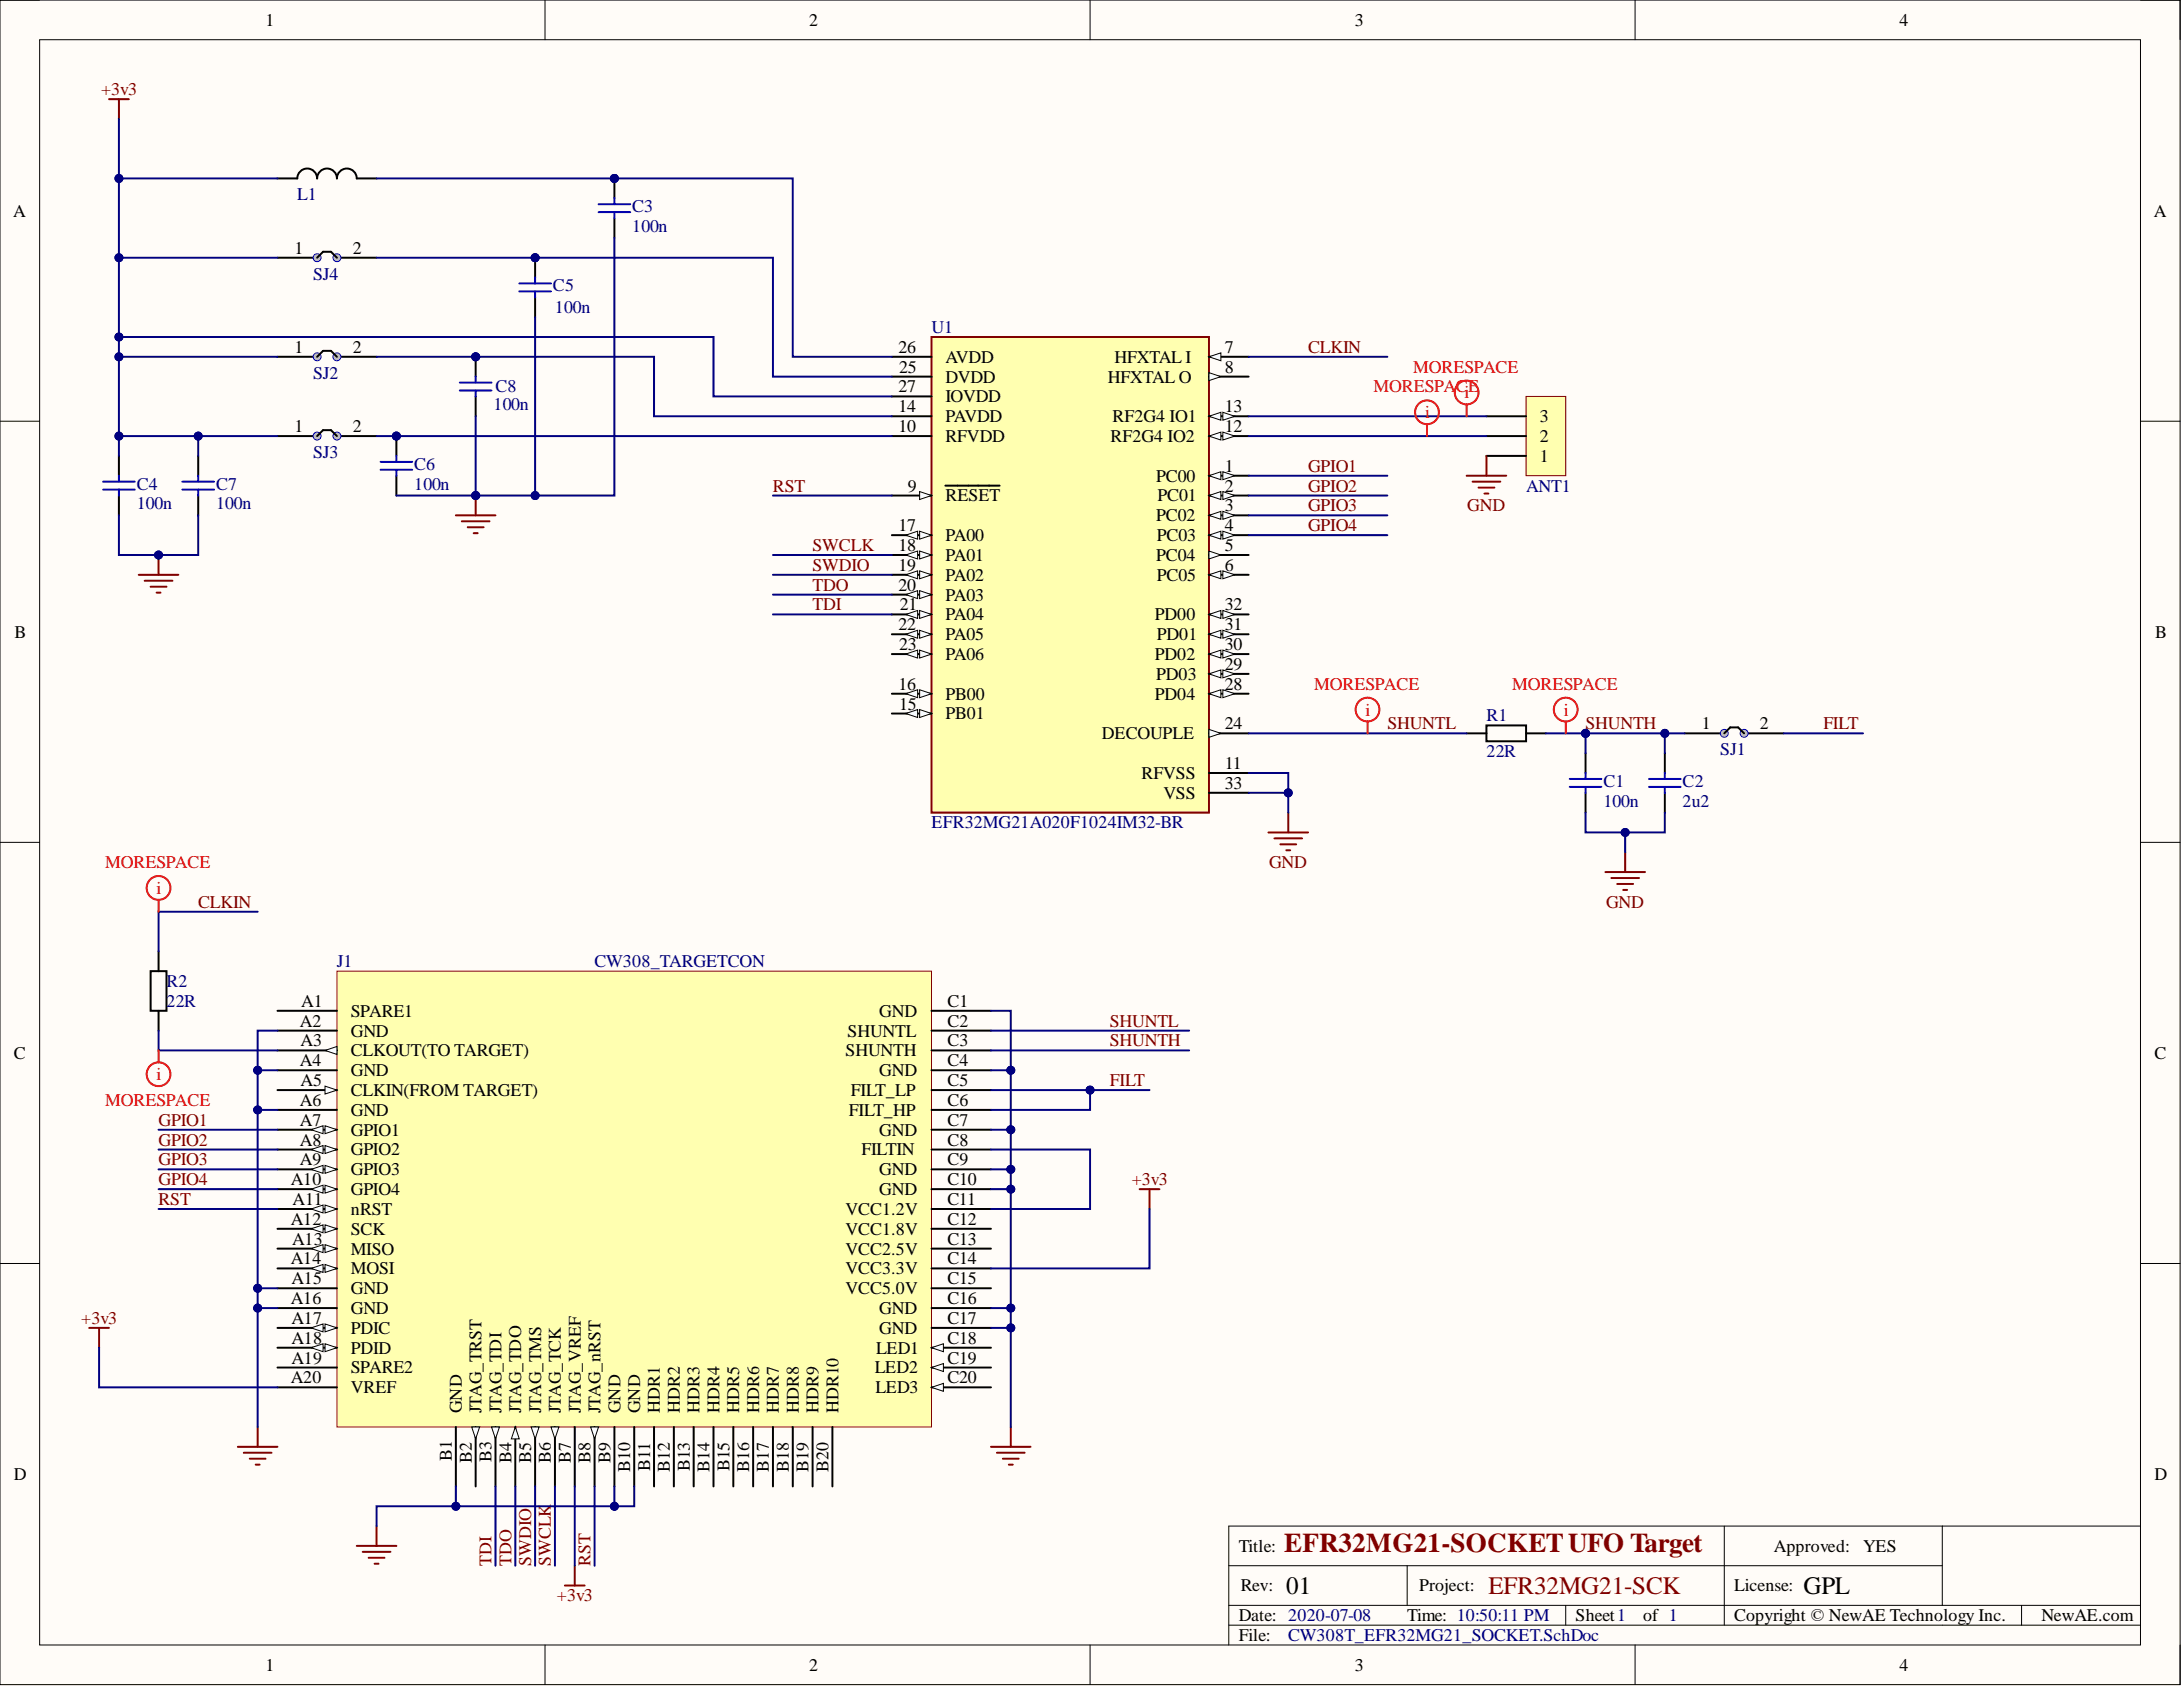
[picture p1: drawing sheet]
<svg xmlns="http://www.w3.org/2000/svg" width="279mm" height="216mm" viewBox="0 0 279 216" stroke-linecap="round" stroke-linejoin="round" font-family="sans-serif">
<defs><g id="words">
<text font-size="3.5" fill="#800000" x="164.4" y="198.6">EFR32MG21-SOCKETUFO Target</text>
<g font-size="3.2">
<text x="164.6" y="204">01</text>
<text x="230.8" y="204">GPL</text>
</g>
<text font-size="3.2" fill="#800000" x="190.5" y="204">EFR32MG21-SCK</text>
<g font-size="2.3">
<text x="34" y="3.3">1</text>
<text x="103.6" y="3.3">2</text>
<text x="173.4" y="3.3">3</text>
<text x="243.1" y="3.3">4</text>
<text x="1.7" y="27.7">A</text>
<text x="275.6" y="27.7">A</text>
<text x="37.7" y="32.5">1</text>
<text x="45.2" y="32.5">2</text>
<text x="37.7" y="45.2">1</text>
<text x="45.2" y="45.2">2</text>
<text x="115" y="45.2">26</text>
<text x="115.1" y="47.7">25</text>
<text x="121" y="46.4">AVDD</text>
<text x="142.6" y="46.4">HFXTAL I</text>
<text x="156.8" y="45.2">7</text>
<text x="156.8" y="47.7">8</text>
<text x="115" y="50.2">27</text>
<text x="115" y="52.8">14</text>
<text x="121" y="49">DVDD</text>
<text x="121" y="51.5">IOVDD</text>
<text x="141.8" y="49">HFXTAL O</text>
<text x="156.8" y="52.8">13</text>
<text x="37.7" y="55.3">1</text>
<text x="45.2" y="55.3">2</text>
<text x="115" y="55.3">10</text>
<text x="121" y="54">PAVDD</text>
<text x="121" y="56.6">RFVDD</text>
<text x="142.1" y="56.6">RF2G4 IO2</text>
<text x="142.4" y="54">RF2G4 IO1</text>
<text x="156.8" y="55.3">12</text>
<text x="197.1" y="59.1">1</text>
<text x="197.1" y="56.6">2</text>
<text x="197.1" y="54">3</text>
<text x="116.2" y="62.9">9</text>
<text x="121" y="64.2">RESET</text>
<text x="148" y="61.6">PC00</text>
<text x="148.1" y="64.2">PC01</text>
<text x="156.8" y="60.4">1</text>
<text x="156.8" y="62.9">2</text>
<text x="156.8" y="65.4">3</text>
<text x="115" y="68">17</text>
<text x="115" y="70.5">18</text>
<text x="121" y="69.3">PA00</text>
<text x="121" y="71.8">PA01</text>
<text x="148" y="66.7">PC02</text>
<text x="148" y="71.8">PC04</text>
<text x="148.1" y="69.3">PC03</text>
<text x="156.8" y="68">4</text>
<text x="156.8" y="70.5">5</text>
<text x="115" y="73.1">19</text>
<text x="115" y="75.6">20</text>
<text x="121" y="74.3">PA02</text>
<text x="121" y="76.9">PA03</text>
<text x="148.1" y="74.3">PC05</text>
<text x="156.8" y="73.1">6</text>
<text x="1.9" y="81.6">B</text>
<text x="115" y="80.7">22</text>
<text x="115.1" y="83.2">23</text>
<text x="115.2" y="78.1">21</text>
<text x="121" y="79.4">PA04</text>
<text x="121" y="81.9">PA05</text>
<text x="147.8" y="79.4">PD00</text>
<text x="148.1" y="81.9">PD01</text>
<text x="156.8" y="78.1">32</text>
<text x="156.8" y="80.7">31</text>
<text x="156.8" y="83.2">30</text>
<text x="275.8" y="81.6">B</text>
<text x="115" y="88.3">16</text>
<text x="121" y="89.5">PB00</text>
<text x="121" y="84.5">PA06</text>
<text x="147.8" y="84.5">PD02</text>
<text x="147.8" y="89.5">PD04</text>
<text x="148" y="87">PD03</text>
<text x="156.8" y="85.7">29</text>
<text x="156.8" y="88.3">28</text>
<text x="115.1" y="90.8">15</text>
<text x="121" y="92.1">PB01</text>
<text x="141" y="94.6">DECOUPLE</text>
<text x="156.8" y="93.3">24</text>
<text x="217.8" y="93.3">1</text>
<text x="225.3" y="93.3">2</text>
<text x="146.1" y="99.7">RFVSS</text>
<text x="156.8" y="98.4">11</text>
<text x="156.8" y="101">33</text>
<text x="148.9" y="102.2">VSS</text>
<text x="38.4" y="131.4">A2</text>
<text x="38.6" y="128.9">A1</text>
<text x="44.9" y="130.1">SPARE1</text>
<text x="112.5" y="130.1">GND</text>
<text x="121.3" y="128.9">C1</text>
<text x="121.3" y="131.4">C2</text>
<text x="1.8" y="135.5">C</text>
<text x="38.4" y="136.5">A4</text>
<text x="38.5" y="133.9">A3</text>
<text x="44.9" y="132.7">GND</text>
<text x="44.9" y="135.2">CLKOUT(TO TARGET)</text>
<text x="44.9" y="137.7">GND</text>
<text x="108.2" y="135.2">SHUNTH</text>
<text x="108.5" y="132.7">SHUNTL</text>
<text x="112.5" y="137.7">GND</text>
<text x="121.3" y="133.9">C3</text>
<text x="121.3" y="136.5">C4</text>
<text x="275.7" y="135.5">C</text>
<text x="38.4" y="141.5">A6</text>
<text x="38.5" y="139">A5</text>
<text x="44.9" y="140.3">CLKIN(FROM TARGET)</text>
<text x="44.9" y="142.8">GND</text>
<text x="108.7" y="142.8">FILT_HP</text>
<text x="108.9" y="140.3">FILT_LP</text>
<text x="121.3" y="139">C5</text>
<text x="121.3" y="141.5">C6</text>
<text x="38.4" y="144.1">A7</text>
<text x="38.4" y="146.6">A8</text>
<text x="38.4" y="149.1">A9</text>
<text x="44.9" y="145.3">GPIO1</text>
<text x="44.9" y="147.9">GPIO2</text>
<text x="110.3" y="147.9">FILTIN</text>
<text x="112.5" y="145.3">GND</text>
<text x="121.3" y="144.1">C7</text>
<text x="121.3" y="146.6">C8</text>
<text x="121.3" y="149.1">C9</text>
<text x="37.2" y="151.7">A10</text>
<text x="37.5" y="154.2">A11</text>
<text x="44.9" y="150.4">GPIO3</text>
<text x="44.9" y="152.9">GPIO4</text>
<text x="44.9" y="155.5">nRST</text>
<text x="108.2" y="155.5">VCC1.2V</text>
<text x="112.5" y="150.4">GND</text>
<text x="112.5" y="152.9">GND</text>
<text x="121.3" y="151.7">C10</text>
<text x="121.3" y="154.2">C11</text>
<text x="37.2" y="156.8">A12</text>
<text x="37.2" y="161.8">A14</text>
<text x="37.4" y="159.3">A13</text>
<text x="44.9" y="158">SCK</text>
<text x="44.9" y="160.6">MISO</text>
<text x="108.2" y="158">VCC1.8V</text>
<text x="108.2" y="160.6">VCC2.5V</text>
<text x="121.3" y="156.8">C12</text>
<text x="121.3" y="159.3">C13</text>
<text x="121.3" y="161.8">C14</text>
<text x="37.2" y="166.9">A16</text>
<text x="37.3" y="164.4">A15</text>
<text x="44.9" y="163.1">MOSI</text>
<text x="44.9" y="165.6">GND</text>
<text x="108.2" y="163.1">VCC3.3V</text>
<text x="108.2" y="165.6">VCC5.0V</text>
<text x="121.3" y="164.4">C15</text>
<text x="121.3" y="166.9">C16</text>
<text x="37.3" y="169.4">A17</text>
<text x="37.3" y="172">A18</text>
<text x="44.9" y="168.2">GND</text>
<text x="44.9" y="170.7">PDIC</text>
<text x="44.9" y="173.2">PDID</text>
<text x="112.1" y="173.2">LED1</text>
<text x="112.5" y="168.2">GND</text>
<text x="112.5" y="170.7">GND</text>
<text x="121.3" y="169.4">C17</text>
<text x="121.3" y="172">C18</text>
<text x="37.2" y="177">A20</text>
<text x="37.3" y="174.5">A19</text>
<text x="44.9" y="175.8">SPARE2</text>
<text x="44.9" y="178.3">VREF</text>
<text x="112" y="175.8">LED2</text>
<text x="112" y="178.3">LED3</text>
<text x="121.3" y="174.5">C19</text>
<text x="121.3" y="177">C20</text>
<text x="59.1" y="180.8" transform="rotate(-90 59.1 180.8)">GND</text>
<text x="61.6" y="180.8" transform="rotate(-90 61.6 180.8)">JTAG_TRST</text>
<text x="64.2" y="180.8" transform="rotate(-90 64.2 180.8)">JTAG_TDI</text>
<text x="66.7" y="180.8" transform="rotate(-90 66.7 180.8)">JTAG_TDO</text>
<text x="69.3" y="180.8" transform="rotate(-90 69.3 180.8)">JTAG_TMS</text>
<text x="71.8" y="180.8" transform="rotate(-90 71.8 180.8)">JTAG_TCK</text>
<text x="74.3" y="180.8" transform="rotate(-90 74.3 180.8)">JTAG_VREF</text>
<text x="76.9" y="180.8" transform="rotate(-90 76.9 180.8)">JTAG_nRST</text>
<text x="79.4" y="180.8" transform="rotate(-90 79.4 180.8)">GND</text>
<text x="81.9" y="180.8" transform="rotate(-90 81.9 180.8)">GND</text>
<text x="84.5" y="180.8" transform="rotate(-90 84.5 180.8)">HDR1</text>
<text x="87" y="180.8" transform="rotate(-90 87 180.8)">HDR2</text>
<text x="89.5" y="180.8" transform="rotate(-90 89.5 180.8)">HDR3</text>
<text x="92.1" y="180.8" transform="rotate(-90 92.1 180.8)">HDR4</text>
<text x="94.6" y="180.8" transform="rotate(-90 94.6 180.8)">HDR5</text>
<text x="97.2" y="180.8" transform="rotate(-90 97.2 180.8)">HDR6</text>
<text x="99.7" y="180.8" transform="rotate(-90 99.7 180.8)">HDR7</text>
<text x="102.2" y="180.8" transform="rotate(-90 102.2 180.8)">HDR8</text>
<text x="104.8" y="180.8" transform="rotate(-90 104.8 180.8)">HDR9</text>
<text x="107.3" y="180.8" transform="rotate(-90 107.3 180.8)">HDR10</text>
<text x="1.8" y="189.4">D</text>
<text x="57.8" y="187" transform="rotate(-90 57.8 187)">B1</text>
<text x="60.4" y="187.2" transform="rotate(-90 60.4 187.2)">B2</text>
<text x="62.9" y="187.1" transform="rotate(-90 62.9 187.1)">B3</text>
<text x="65.4" y="187.3" transform="rotate(-90 65.4 187.3)">B4</text>
<text x="68" y="187.2" transform="rotate(-90 68 187.2)">B5</text>
<text x="70.5" y="187.3" transform="rotate(-90 70.5 187.3)">B6</text>
<text x="73.1" y="187.2" transform="rotate(-90 73.1 187.2)">B7</text>
<text x="75.6" y="187.2" transform="rotate(-90 75.6 187.2)">B8</text>
<text x="78.1" y="187.2" transform="rotate(-90 78.1 187.2)">B9</text>
<text x="80.7" y="188.4" transform="rotate(-90 80.7 188.4)">B10</text>
<text x="83.2" y="188.2" transform="rotate(-90 83.2 188.2)">B11</text>
<text x="85.7" y="188.4" transform="rotate(-90 85.7 188.4)">B12</text>
<text x="88.3" y="188.3" transform="rotate(-90 88.3 188.3)">B13</text>
<text x="90.8" y="188.4" transform="rotate(-90 90.8 188.4)">B14</text>
<text x="93.3" y="188.3" transform="rotate(-90 93.3 188.3)">B15</text>
<text x="95.9" y="188.4" transform="rotate(-90 95.9 188.4)">B16</text>
<text x="98.4" y="188.4" transform="rotate(-90 98.4 188.4)">B17</text>
<text x="101" y="188.4" transform="rotate(-90 101 188.4)">B18</text>
<text x="103.5" y="188.4" transform="rotate(-90 103.5 188.4)">B19</text>
<text x="106" y="188.4" transform="rotate(-90 106 188.4)">B20</text>
<text x="275.7" y="189.4">D</text>
<text x="158.5" y="198.6">Title:</text>
<text x="158.8" y="203.7">Rev:</text>
<text x="181.6" y="203.7">Project:</text>
<text x="222" y="203.7">License:</text>
<text x="227" y="198.6">Approved:</text>
<text x="238.4" y="198.6">YES</text>
<text x="158.5" y="207.5">Date: 2020-07-08</text>
<text x="180.1" y="207.5">Time: 10:50:11 PM</text>
<text x="201.7" y="207.5">Sheet1</text>
<text x="210.3" y="207.5">of 1</text>
<text x="222" y="207.5">Copyright © NewAE Technology Inc.</text>
<text x="261.3" y="207.5">NewAE.com</text>
<text x="34" y="213.8">1</text>
<text x="103.6" y="213.8">2</text>
<text x="158.5" y="210">File:</text>
<text x="173.4" y="213.8">3</text>
<text x="243.1" y="213.8">4</text>
</g>
<g font-size="2.3" fill="#800000">
<text x="12.9" y="12.2">+3v3</text>
<text x="167.4" y="45.2">CLKIN</text>
<text x="98.9" y="62.9">RST</text>
<text x="167.4" y="60.4">GPIO1</text>
<text x="167.4" y="62.9">GPIO2</text>
<text x="167.4" y="65.4">GPIO3</text>
<text x="187.8" y="65.4">GND</text>
<text x="104" y="70.5">SWCLK</text>
<text x="167.4" y="68">GPIO4</text>
<text x="104" y="73.1">SWDIO</text>
<text x="104" y="75.6">TDO</text>
<text x="104" y="78.1">TDI</text>
<text x="177.6" y="93.3">SHUNTL</text>
<text x="202.9" y="93.3">SHUNTH</text>
<text x="233.4" y="93.3">FILT</text>
<text x="162.4" y="111.1">GND</text>
<text x="25.4" y="116.2">CLKIN</text>
<text x="205.6" y="116.2">GND</text>
<text x="142.1" y="131.4">SHUNTL</text>
<text x="142.1" y="133.9">SHUNTH</text>
<text x="142.1" y="139">FILT</text>
<text x="20.3" y="144.1">GPIO1</text>
<text x="20.3" y="146.6">GPIO2</text>
<text x="20.3" y="149.1">GPIO3</text>
<text x="20.3" y="151.7">GPIO4</text>
<text x="20.3" y="154.2">RST</text>
<text x="144.8" y="151.7">+3v3</text>
<text x="10.4" y="169.4">+3v3</text>
<text x="62.9" y="200.4" transform="rotate(-90 62.9 200.4)">TDI</text>
<text x="65.4" y="200.4" transform="rotate(-90 65.4 200.4)">TDO</text>
<text x="68" y="200.4" transform="rotate(-90 68 200.4)">SWDIO</text>
<text x="70.5" y="200.4" transform="rotate(-90 70.5 200.4)">SWCLK</text>
<text x="75.6" y="200.4" transform="rotate(-90 75.6 200.4)">RST</text>
<text x="71.3" y="204.9">+3v3</text>
</g>
<g font-size="2.3" fill="#000080">
<text x="38" y="25.6">L1</text>
<text x="80.9" y="27.1">C3</text>
<text x="80.9" y="29.7">100n</text>
<text x="40.1" y="35.8">SJ4</text>
<text x="70.8" y="37.3">C5</text>
<text x="71" y="40.1">100n</text>
<text x="119.2" y="42.6">U1</text>
<text x="40.1" y="48.5">SJ2</text>
<text x="63.2" y="52.5">100n</text>
<text x="63.4" y="50.2">C8</text>
<text x="40.1" y="58.6">SJ3</text>
<text x="17.5" y="62.7">C4</text>
<text x="17.5" y="65.2">100n</text>
<text x="27.6" y="62.7">C7</text>
<text x="27.6" y="65.2">100n</text>
<text x="53" y="60.1">C6</text>
<text x="53" y="62.7">100n</text>
<text x="195.3" y="62.9">ANT1</text>
<text x="190.2" y="92.3">R1</text>
<text x="190.2" y="96.9">22R</text>
<text x="205.2" y="100.7">C1</text>
<text x="215.4" y="100.7">C2</text>
<text x="220.2" y="96.6">SJ1</text>
<text x="119.2" y="106">EFR32MG21A020F1024IM32-BR</text>
<text x="205.2" y="103.2">100n</text>
<text x="215.4" y="103.2">2u2</text>
<text x="43.1" y="123.8">J1</text>
<text x="76.1" y="123.8">CW308_TARGETCON</text>
<text x="21.3" y="126.3">R2</text>
<text x="21.3" y="128.9">22R</text>
<text x="164.9" y="210">CW308T_EFR32MG21_SOCKET.SchDoc</text>
</g>
<g font-size="2.3" fill="#f00">
<text x="180.9" y="47.7">MORESPACE</text>
<text x="175.8" y="50.2">MORESPACE</text>
<text x="182.4" y="53.5">i</text>
<text x="187.5" y="51">i</text>
<text x="168.2" y="88.3">MORESPACE</text>
<text x="193.5" y="88.3">MORESPACE</text>
<text x="174.8" y="91.6">i</text>
<text x="200.1" y="91.6">i</text>
<text x="13.4" y="111.1">MORESPACE</text>
<text x="20" y="114.4">i</text>
<text x="13.4" y="141.5">MORESPACE</text>
<text x="20" y="138.2">i</text>
</g>
</g></defs>
<path d="M0 0h279v215.6h-279z" fill-rule="evenodd" fill="#fffcf8"/>
<path d="M0 0h279v215.6h-279z" fill="none" stroke="#000" stroke-width=".13"/>
<path d="M5.1 5.1h268.9v205.4h-268.9z" fill-rule="evenodd" fill="#fffcf8"/>
<g fill="none" stroke="#000" stroke-width=".13">
<path d="M0 0h5.1M5.1 5.1h268.9v205.4h-268.9zM69.8 0v5.1M139.5 0v5.1M209.3 0v5.1M274 0h5v5.1M0 53.9h5.1M274 53.9h5M0 107.8h5.1M274 107.8h5M0 161.7h5.1M274 161.7h5"/>
<path d="M220.7 195.3v12.7M248.6 195.3v10.2M274 195.3h-116.7v15.2M69.8 210.5v5.1M139.5 210.5v5.1M157.3 200.4h91.3M157.3 208h116.7M157.3 205.5h116.7M180.1 200.4v5.1M200.4 205.5v2.5M209.3 210.5v5.1M258.7 205.5v2.5"/>
<path d="M279 210.5v5.1"/>
</g>
<path d="M187.7 93.9h2.5M190.2 92.8h5.1v2.1h-5.1zM195.3 93.9h2.6M202.9 96.4v2.5M213.1 96.4v2.5M202.9 101.5v2.5M213.1 101.5v2.5" fill="none" stroke="#000" stroke-width=".25"/>
<path d="M200.9 99.7h4.1M202.9 98.9v.8M211 99.7h4.1M213.1 98.9v.8M200.9 100.7h4.1M202.9 100.7v.8M211 100.7h4.1M213.1 100.7v.8" fill="none" stroke="#00f" stroke-width=".25"/>
<circle cx="202.9" cy="93.9" r=".51" fill="#000080"/>
<circle cx="202.9" cy="93.9" r=".51" fill="none" stroke="#000080" stroke-width=".13"/>
<path d="M205.5 111.6h5M206.2 112.4h3.6M207 113.1h2M207.8 113.9h.5M208 109.1v2.5" fill="none" stroke="#800000" stroke-width=".25"/>
<path d="M43.1 124.3h76.1v58.3h-76.1z" fill-rule="evenodd" fill="#ffffb0"/>
<path d="M43.1 124.3h76.1v58.3h-76.1z" fill="none" stroke="#800000" stroke-width=".13"/>
<path d="M35.5 129.4h7.6M35.5 131.9h7.6M35.5 134.4h7.6" fill="none" stroke="#000" stroke-width=".25"/>
<path d="M41.6 134.4l1.5-.5v1z" fill="#f8fcff"/>
<path d="M41.6 134.4l1.5-.5v1z" fill="none" stroke="#000" stroke-width=".13"/>
<path d="M35.5 137h7.6M35.5 139.5h7.6" fill="none" stroke="#000" stroke-width=".25"/>
<path d="M41.6 139l1.5 .5-1.5 .5z" fill="#f8fcff"/>
<path d="M41.6 139l1.5 .5-1.5 .5z" fill="none" stroke="#000" stroke-width=".13"/>
<path d="M35.5 142h7.6M35.5 144.6h7.6" fill="none" stroke="#000" stroke-width=".25"/>
<path d="M41.6 144.1l1.5 .5-1.5 .5z" fill="#f8fcff"/>
<path d="M41.6 144.1l1.5 .5-1.5 .5z" fill="none" stroke="#000" stroke-width=".13"/>
<path d="M39.8 144.6l1.5-.5v1z" fill="#f8fcff"/>
<path d="M39.8 144.6l1.5-.5v1z" fill="none" stroke="#000" stroke-width=".13"/>
<path d="M35.5 147.1h7.6" fill="none" stroke="#000" stroke-width=".25"/>
<path d="M41.6 146.6l1.5 .5-1.5 .5z" fill="#f8fcff"/>
<path d="M41.6 146.6l1.5 .5-1.5 .5z" fill="none" stroke="#000" stroke-width=".13"/>
<path d="M39.8 147.1l1.5-.5v1z" fill="#f8fcff"/>
<path d="M39.8 147.1l1.5-.5v1z" fill="none" stroke="#000" stroke-width=".13"/>
<path d="M35.5 149.7h7.6" fill="none" stroke="#000" stroke-width=".25"/>
<path d="M41.6 149.1l1.5 .6-1.5 .5z" fill="#f8fcff"/>
<path d="M41.6 149.1l1.5 .6-1.5 .5z" fill="none" stroke="#000" stroke-width=".13"/>
<path d="M39.8 149.7l1.5-.6v1.1z" fill="#f8fcff"/>
<path d="M39.8 149.7l1.5-.6v1.1z" fill="none" stroke="#000" stroke-width=".13"/>
<path d="M35.5 152.2h7.6" fill="none" stroke="#000" stroke-width=".25"/>
<path d="M41.6 151.7l1.5 .5-1.5 .5z" fill="#f8fcff"/>
<path d="M41.6 151.7l1.5 .5-1.5 .5z" fill="none" stroke="#000" stroke-width=".13"/>
<path d="M39.8 152.2l1.5-.5v1z" fill="#f8fcff"/>
<path d="M39.8 152.2l1.5-.5v1z" fill="none" stroke="#000" stroke-width=".13"/>
<path d="M35.5 154.7h7.6" fill="none" stroke="#000" stroke-width=".25"/>
<path d="M41.6 154.2l1.5 .5-1.5 .5z" fill="#f8fcff"/>
<path d="M41.6 154.2l1.5 .5-1.5 .5z" fill="none" stroke="#000" stroke-width=".13"/>
<path d="M39.8 154.7l1.5-.5v1z" fill="#f8fcff"/>
<path d="M39.8 154.7l1.5-.5v1z" fill="none" stroke="#000" stroke-width=".13"/>
<path d="M35.5 157.3h7.6" fill="none" stroke="#000" stroke-width=".25"/>
<path d="M41.6 156.8l1.5 .5-1.5 .5z" fill="#f8fcff"/>
<path d="M41.6 156.8l1.5 .5-1.5 .5z" fill="none" stroke="#000" stroke-width=".13"/>
<path d="M39.8 157.3l1.5-.5v1z" fill="#f8fcff"/>
<path d="M39.8 157.3l1.5-.5v1z" fill="none" stroke="#000" stroke-width=".13"/>
<path d="M35.5 159.8h7.6" fill="none" stroke="#000" stroke-width=".25"/>
<path d="M41.6 159.3l1.5 .5-1.5 .5z" fill="#f8fcff"/>
<path d="M41.6 159.3l1.5 .5-1.5 .5z" fill="none" stroke="#000" stroke-width=".13"/>
<path d="M39.8 159.8l1.5-.5v1z" fill="#f8fcff"/>
<path d="M39.8 159.8l1.5-.5v1z" fill="none" stroke="#000" stroke-width=".13"/>
<path d="M35.5 162.3h7.6" fill="none" stroke="#000" stroke-width=".25"/>
<path d="M41.6 161.8l1.5 .5-1.5 .5z" fill="#f8fcff"/>
<path d="M41.6 161.8l1.5 .5-1.5 .5z" fill="none" stroke="#000" stroke-width=".13"/>
<path d="M39.8 162.3l1.5-.5v1z" fill="#f8fcff"/>
<path d="M39.8 162.3l1.5-.5v1z" fill="none" stroke="#000" stroke-width=".13"/>
<path d="M35.5 164.9h7.6M35.5 167.4h7.6M35.5 169.9h7.6" fill="none" stroke="#000" stroke-width=".25"/>
<path d="M41.6 169.4l1.5 .5-1.5 .6z" fill="#f8fcff"/>
<path d="M41.6 169.4l1.5 .5-1.5 .6z" fill="none" stroke="#000" stroke-width=".13"/>
<path d="M39.8 169.9l1.5-.5v1.1z" fill="#f8fcff"/>
<path d="M39.8 169.9l1.5-.5v1.1z" fill="none" stroke="#000" stroke-width=".13"/>
<path d="M35.5 172.5h7.6" fill="none" stroke="#000" stroke-width=".25"/>
<path d="M41.6 172l1.5 .5-1.5 .5z" fill="#f8fcff"/>
<path d="M41.6 172l1.5 .5-1.5 .5z" fill="none" stroke="#000" stroke-width=".13"/>
<path d="M39.8 172.5l1.5-.5v1z" fill="#f8fcff"/>
<path d="M39.8 172.5l1.5-.5v1z" fill="none" stroke="#000" stroke-width=".13"/>
<path d="M35.5 175h7.6M35.5 177.6h7.6M58.3 182.6v7.6M60.9 182.6v7.6" fill="none" stroke="#000" stroke-width=".25"/>
<path d="M60.4 182.6h1l-.5 1.5z" fill="#f8fcff"/>
<path d="M60.4 182.6h1l-.5 1.5z" fill="none" stroke="#000" stroke-width=".13"/>
<path d="M63.4 182.6v7.6" fill="none" stroke="#000" stroke-width=".25"/>
<path d="M62.9 182.6h1l-.5 1.5z" fill="#f8fcff"/>
<path d="M62.9 182.6h1l-.5 1.5z" fill="none" stroke="#000" stroke-width=".13"/>
<path d="M66 182.6v7.6" fill="none" stroke="#000" stroke-width=".25"/>
<path d="M66 182.6l.5 1.5h-1.1z" fill="#f8fcff"/>
<path d="M66 182.6l.5 1.5h-1.1z" fill="none" stroke="#000" stroke-width=".13"/>
<path d="M68.5 182.6v7.6" fill="none" stroke="#000" stroke-width=".25"/>
<path d="M68 182.6h1l-.5 1.5z" fill="#f8fcff"/>
<path d="M68 182.6h1l-.5 1.5z" fill="none" stroke="#000" stroke-width=".13"/>
<path d="M71 182.6v7.6" fill="none" stroke="#000" stroke-width=".25"/>
<path d="M70.5 182.6h1l-.5 1.5z" fill="#f8fcff"/>
<path d="M70.5 182.6h1l-.5 1.5z" fill="none" stroke="#000" stroke-width=".13"/>
<path d="M73.6 182.6v7.6M76.1 182.6v7.6" fill="none" stroke="#000" stroke-width=".25"/>
<path d="M75.6 182.6h1l-.5 1.5z" fill="#f8fcff"/>
<path d="M75.6 182.6h1l-.5 1.5z" fill="none" stroke="#000" stroke-width=".13"/>
<g fill="none" stroke="#000" stroke-width=".25">
<path d="M119.2 129.4h7.6M119.2 131.9h7.6M119.2 134.4h7.6M119.2 137h7.6M119.2 139.5h7.6M119.2 142h7.6M119.2 144.6h7.6M119.2 147.1h7.6M119.2 149.7h7.6M119.2 152.2h7.6M119.2 154.7h7.6M119.2 157.3h7.6"/>
<path d="M119.2 159.8h7.6M119.2 162.3h7.6M119.2 164.9h7.6M119.2 167.4h7.6M119.2 169.9h7.6M119.2 172.5h7.6M78.6 182.6v7.6M81.2 182.6v7.6M83.7 182.6v7.6M86.2 182.6v7.6M88.8 182.6v7.6M91.3 182.6v7.6"/>
<path d="M93.9 182.6v7.6M96.4 182.6v7.6M98.9 182.6v7.6M101.5 182.6v7.6M104 182.6v7.6M106.5 182.6v7.6"/>
</g>
<path d="M119.2 172.5l1.5-.5v1z" fill="#f8fcff"/>
<path d="M119.2 172.5l1.5-.5v1z" fill="none" stroke="#000" stroke-width=".13"/>
<path d="M119.2 175h7.6" fill="none" stroke="#000" stroke-width=".25"/>
<path d="M119.2 175l1.5-.5v1z" fill="#f8fcff"/>
<path d="M119.2 175l1.5-.5v1z" fill="none" stroke="#000" stroke-width=".13"/>
<path d="M119.2 177.6h7.6" fill="none" stroke="#000" stroke-width=".25"/>
<path d="M119.2 177.6l1.5-.6v1.1z" fill="#f8fcff"/>
<path d="M119.2 177.6l1.5-.6v1.1z" fill="none" stroke="#000" stroke-width=".13"/>
<path d="M145.9 152.2h2.5M147.1 152.2v2.5" fill="none" stroke="#800000" stroke-width=".25"/>
<circle cx="78.6" cy="22.8" r=".51" fill="#000080"/>
<circle cx="78.6" cy="22.8" r=".51" fill="none" stroke="#000080" stroke-width=".13"/>
<path d="M78.6 22.8v2.6" fill="none" stroke="#000" stroke-width=".25"/>
<circle cx="78.6" cy="22.8" r=".51" fill="#000080"/>
<circle cx="78.6" cy="22.8" r=".51" fill="none" stroke="#000080" stroke-width=".13"/>
<path d="M78.6 27.9v2.5M15.2 58.3v2.6M15.2 63.4v2.6" fill="none" stroke="#000" stroke-width=".25"/>
<path d="M76.6 27.1h4.1M76.6 26.1h4.1M78.6 25.4v.7M78.6 27.1v.8M13.2 62.7h4M13.2 61.6h4M15.2 60.9v.7M15.2 62.7v.7" fill="none" stroke="#00f" stroke-width=".25"/>
<circle cx="68.5" cy="33" r=".51" fill="#000080"/>
<circle cx="68.5" cy="33" r=".51" fill="none" stroke="#000080" stroke-width=".13"/>
<path d="M68.5 33v2.5" fill="none" stroke="#000" stroke-width=".25"/>
<circle cx="68.5" cy="33" r=".51" fill="#000080"/>
<circle cx="68.5" cy="33" r=".51" fill="none" stroke="#000080" stroke-width=".13"/>
<path d="M68.5 38.1v2.5" fill="none" stroke="#000" stroke-width=".25"/>
<path d="M66.5 37.3h4M66.5 36.3h4M68.5 35.5v.8M68.5 37.3v.8" fill="none" stroke="#00f" stroke-width=".25"/>
<circle cx="50.7" cy="55.8" r=".51" fill="#000080"/>
<circle cx="50.7" cy="55.8" r=".51" fill="none" stroke="#000080" stroke-width=".13"/>
<path d="M50.7 55.8v2.5" fill="none" stroke="#000" stroke-width=".25"/>
<circle cx="50.7" cy="55.8" r=".51" fill="#000080"/>
<circle cx="50.7" cy="55.8" r=".51" fill="none" stroke="#000080" stroke-width=".13"/>
<path d="M25.4 58.3v2.6M25.4 63.4v2.6M50.7 60.9v2.5" fill="none" stroke="#000" stroke-width=".25"/>
<path d="M48.7 59.1h4.1M50.7 58.3v.8M23.3 62.7h4.1M23.3 61.6h4.1M25.4 60.9v.7M25.4 62.7v.7M48.7 60.1h4.1M50.7 60.1v.8" fill="none" stroke="#00f" stroke-width=".25"/>
<circle cx="60.9" cy="45.7" r=".51" fill="#000080"/>
<circle cx="60.9" cy="45.7" r=".51" fill="none" stroke="#000080" stroke-width=".13"/>
<path d="M60.9 45.7v2.5" fill="none" stroke="#000" stroke-width=".25"/>
<circle cx="60.9" cy="45.7" r=".51" fill="#000080"/>
<circle cx="60.9" cy="45.7" r=".51" fill="none" stroke="#000080" stroke-width=".13"/>
<path d="M60.9 50.7v2.6" fill="none" stroke="#000" stroke-width=".25"/>
<path d="M58.9 50h4M58.9 49h4M60.9 48.2v.8M60.9 50v.7" fill="none" stroke="#00f" stroke-width=".25"/>
<path d="M14 12.7h2.5M15.2 12.7v2.5M17.8 73.6h5M18.5 74.3h3.6M19.3 75.1h2M20 75.8h.5M20.3 71v2.6" fill="none" stroke="#800000" stroke-width=".25"/>
<circle cx="20.3" cy="71" r=".51" fill="#000080"/>
<circle cx="20.3" cy="71" r=".51" fill="none" stroke="#000080" stroke-width=".13"/>
<g fill="none" stroke="#800000" stroke-width=".25">
<path d="M11.4 169.9h2.6M12.7 169.9v2.6M30.4 185.2h5.1M31.2 185.9h3.6M32 186.7h2M32.7 187.4h.5M33 182.6v2.6M45.7 197.8h5M46.4 198.6h3.6M47.2 199.4h2M48.2 195.3v2.5M126.8 185.2h5.1"/>
<path d="M127.6 185.9h3.5M128.4 186.7h2M129.1 187.4h.5M129.4 182.6v2.6M47.9 200.1h.6M72.3 202.9h2.5M73.6 200.4v2.5"/>
</g>
<path d="M19.3 124.3h2v5.1h-2zM20.3 121.8v2.5M20.3 129.4v2.5" fill="none" stroke="#000" stroke-width=".25"/>
<path d="M119.2 43.1h35.5v60.9h-35.5z" fill-rule="evenodd" fill="#ffffb0"/>
<path d="M119.2 43.1h35.5v60.9h-35.5z" fill="none" stroke="#800000" stroke-width=".25"/>
<path d="M114.1 45.7h5.1M114.1 48.2h5.1M114.1 50.7h5.1M114.1 53.3h5.1M114.1 55.8h5.1M154.7 60.9h5.1" fill="none" stroke="#000" stroke-width=".25"/>
<path d="M154.7 60.9l1.6-.5v1z" fill="#f8fcff"/>
<path d="M154.7 60.9l1.6-.5v1z" fill="none" stroke="#000" stroke-width=".13"/>
<path d="M156.5 60.4l1.5 .5-1.5 .5z" fill="#f8fcff"/>
<path d="M156.5 60.4l1.5 .5-1.5 .5z" fill="none" stroke="#000" stroke-width=".13"/>
<path d="M154.7 63.4h5.1" fill="none" stroke="#000" stroke-width=".25"/>
<path d="M154.7 63.4l1.6-.5v1z" fill="#f8fcff"/>
<path d="M154.7 63.4l1.6-.5v1z" fill="none" stroke="#000" stroke-width=".13"/>
<path d="M156.5 62.9l1.5 .5-1.5 .5z" fill="#f8fcff"/>
<path d="M156.5 62.9l1.5 .5-1.5 .5z" fill="none" stroke="#000" stroke-width=".13"/>
<path d="M154.7 66h5.1" fill="none" stroke="#000" stroke-width=".25"/>
<path d="M154.7 66l1.6-.6v1.1z" fill="#f8fcff"/>
<path d="M154.7 66l1.6-.6v1.1z" fill="none" stroke="#000" stroke-width=".13"/>
<path d="M156.5 65.4l1.5 .6-1.5 .5z" fill="#f8fcff"/>
<path d="M156.5 65.4l1.5 .6-1.5 .5z" fill="none" stroke="#000" stroke-width=".13"/>
<path d="M154.7 68.5h5.1" fill="none" stroke="#000" stroke-width=".25"/>
<path d="M154.7 68.5l1.6-.5v1z" fill="#f8fcff"/>
<path d="M154.7 68.5l1.6-.5v1z" fill="none" stroke="#000" stroke-width=".13"/>
<path d="M156.5 68l1.5 .5-1.5 .5z" fill="#f8fcff"/>
<path d="M156.5 68l1.5 .5-1.5 .5z" fill="none" stroke="#000" stroke-width=".13"/>
<path d="M154.7 71h5.1" fill="none" stroke="#000" stroke-width=".25"/>
<path d="M154.7 70.5l1.6 .5-1.6 .5z" fill="#f8fcff"/>
<path d="M154.7 70.5l1.6 .5-1.6 .5z" fill="none" stroke="#000" stroke-width=".13"/>
<path d="M154.7 73.6h5.1" fill="none" stroke="#000" stroke-width=".25"/>
<path d="M154.7 73.6l1.6-.5v1z" fill="#f8fcff"/>
<path d="M154.7 73.6l1.6-.5v1z" fill="none" stroke="#000" stroke-width=".13"/>
<path d="M156.5 73.1l1.5 .5-1.5 .5z" fill="#f8fcff"/>
<path d="M156.5 73.1l1.5 .5-1.5 .5z" fill="none" stroke="#000" stroke-width=".13"/>
<path d="M154.7 45.7h5.1" fill="none" stroke="#000" stroke-width=".25"/>
<path d="M154.7 45.7l1.6-.5v1z" fill="#f8fcff"/>
<path d="M154.7 45.7l1.6-.5v1z" fill="none" stroke="#000" stroke-width=".13"/>
<path d="M154.7 48.2h5.1" fill="none" stroke="#000" stroke-width=".25"/>
<path d="M154.7 47.7l1.6 .5-1.6 .5z" fill="#f8fcff"/>
<path d="M154.7 47.7l1.6 .5-1.6 .5z" fill="none" stroke="#000" stroke-width=".13"/>
<path d="M154.7 53.3h5.1" fill="none" stroke="#000" stroke-width=".25"/>
<path d="M154.7 53.3l1.6-.5v1z" fill="#f8fcff"/>
<path d="M154.7 53.3l1.6-.5v1z" fill="none" stroke="#000" stroke-width=".13"/>
<path d="M156.5 52.8l1.5 .5-1.5 .5z" fill="#f8fcff"/>
<path d="M156.5 52.8l1.5 .5-1.5 .5z" fill="none" stroke="#000" stroke-width=".13"/>
<path d="M154.7 55.8h5.1" fill="none" stroke="#000" stroke-width=".25"/>
<path d="M154.7 55.8l1.6-.5v1z" fill="#f8fcff"/>
<path d="M154.7 55.8l1.6-.5v1z" fill="none" stroke="#000" stroke-width=".13"/>
<path d="M156.5 55.3l1.5 .5-1.5 .5z" fill="#f8fcff"/>
<path d="M156.5 55.3l1.5 .5-1.5 .5z" fill="none" stroke="#000" stroke-width=".13"/>
<path d="M114.1 88.8h5.1" fill="none" stroke="#000" stroke-width=".25"/>
<path d="M117.7 88.3l1.5 .5-1.5 .5z" fill="#f8fcff"/>
<path d="M117.7 88.3l1.5 .5-1.5 .5z" fill="none" stroke="#000" stroke-width=".13"/>
<path d="M115.9 88.8l1.5-.5v1z" fill="#f8fcff"/>
<path d="M115.9 88.8l1.5-.5v1z" fill="none" stroke="#000" stroke-width=".13"/>
<path d="M114.1 91.3h5.1" fill="none" stroke="#000" stroke-width=".25"/>
<path d="M117.7 90.8l1.5 .5-1.5 .5z" fill="#f8fcff"/>
<path d="M117.7 90.8l1.5 .5-1.5 .5z" fill="none" stroke="#000" stroke-width=".13"/>
<path d="M115.9 91.3l1.5-.5v1z" fill="#f8fcff"/>
<path d="M115.9 91.3l1.5-.5v1z" fill="none" stroke="#000" stroke-width=".13"/>
<path d="M114.1 63.4h5.1" fill="none" stroke="#000" stroke-width=".25"/>
<path d="M117.7 62.9l1.5 .5-1.5 .5z" fill="#f8fcff"/>
<path d="M117.7 62.9l1.5 .5-1.5 .5z" fill="none" stroke="#000" stroke-width=".13"/>
<path d="M121 62.1h6.9M154.7 93.9h5.1" fill="none" stroke="#000" stroke-width=".25"/>
<path d="M154.7 93.3l1.6 .6-1.6 .5z" fill="#f8fcff"/>
<path d="M154.7 93.3l1.6 .6-1.6 .5z" fill="none" stroke="#000" stroke-width=".13"/>
<path d="M114.1 68.5h5.1" fill="none" stroke="#000" stroke-width=".25"/>
<path d="M117.7 68l1.5 .5-1.5 .5z" fill="#f8fcff"/>
<path d="M117.7 68l1.5 .5-1.5 .5z" fill="none" stroke="#000" stroke-width=".13"/>
<path d="M115.9 68.5l1.5-.5v1z" fill="#f8fcff"/>
<path d="M115.9 68.5l1.5-.5v1z" fill="none" stroke="#000" stroke-width=".13"/>
<path d="M114.1 71h5.1" fill="none" stroke="#000" stroke-width=".25"/>
<path d="M117.7 70.5l1.5 .5-1.5 .5z" fill="#f8fcff"/>
<path d="M117.7 70.5l1.5 .5-1.5 .5z" fill="none" stroke="#000" stroke-width=".13"/>
<path d="M115.9 71l1.5-.5v1z" fill="#f8fcff"/>
<path d="M115.9 71l1.5-.5v1z" fill="none" stroke="#000" stroke-width=".13"/>
<path d="M114.1 73.6h5.1" fill="none" stroke="#000" stroke-width=".25"/>
<path d="M117.7 73.1l1.5 .5-1.5 .5z" fill="#f8fcff"/>
<path d="M117.7 73.1l1.5 .5-1.5 .5z" fill="none" stroke="#000" stroke-width=".13"/>
<path d="M115.9 73.6l1.5-.5v1z" fill="#f8fcff"/>
<path d="M115.9 73.6l1.5-.5v1z" fill="none" stroke="#000" stroke-width=".13"/>
<path d="M114.1 76.1h5.1" fill="none" stroke="#000" stroke-width=".25"/>
<path d="M117.7 75.6l1.5 .5-1.5 .5z" fill="#f8fcff"/>
<path d="M117.7 75.6l1.5 .5-1.5 .5z" fill="none" stroke="#000" stroke-width=".13"/>
<path d="M115.9 76.1l1.5-.5v1z" fill="#f8fcff"/>
<path d="M115.9 76.1l1.5-.5v1z" fill="none" stroke="#000" stroke-width=".13"/>
<path d="M114.1 78.6h5.1" fill="none" stroke="#000" stroke-width=".25"/>
<path d="M117.7 78.1l1.5 .5-1.5 .5z" fill="#f8fcff"/>
<path d="M117.7 78.1l1.5 .5-1.5 .5z" fill="none" stroke="#000" stroke-width=".13"/>
<path d="M115.9 78.6l1.5-.5v1z" fill="#f8fcff"/>
<path d="M115.9 78.6l1.5-.5v1z" fill="none" stroke="#000" stroke-width=".13"/>
<path d="M114.1 81.2h5.1" fill="none" stroke="#000" stroke-width=".25"/>
<path d="M117.7 80.7l1.5 .5-1.5 .5z" fill="#f8fcff"/>
<path d="M117.7 80.7l1.5 .5-1.5 .5z" fill="none" stroke="#000" stroke-width=".13"/>
<path d="M115.9 81.2l1.5-.5v1z" fill="#f8fcff"/>
<path d="M115.9 81.2l1.5-.5v1z" fill="none" stroke="#000" stroke-width=".13"/>
<path d="M114.1 83.7h5.1" fill="none" stroke="#000" stroke-width=".25"/>
<path d="M117.7 83.2l1.5 .5-1.5 .5z" fill="#f8fcff"/>
<path d="M117.7 83.2l1.5 .5-1.5 .5z" fill="none" stroke="#000" stroke-width=".13"/>
<path d="M115.9 83.7l1.5-.5v1z" fill="#f8fcff"/>
<path d="M115.9 83.7l1.5-.5v1z" fill="none" stroke="#000" stroke-width=".13"/>
<path d="M154.7 78.6h5.1" fill="none" stroke="#000" stroke-width=".25"/>
<path d="M154.7 78.6l1.6-.5v1z" fill="#f8fcff"/>
<path d="M154.7 78.6l1.6-.5v1z" fill="none" stroke="#000" stroke-width=".13"/>
<path d="M156.5 78.1l1.5 .5-1.5 .5z" fill="#f8fcff"/>
<path d="M156.5 78.1l1.5 .5-1.5 .5z" fill="none" stroke="#000" stroke-width=".13"/>
<path d="M154.7 81.2h5.1" fill="none" stroke="#000" stroke-width=".25"/>
<path d="M154.7 81.2l1.6-.5v1z" fill="#f8fcff"/>
<path d="M154.7 81.2l1.6-.5v1z" fill="none" stroke="#000" stroke-width=".13"/>
<path d="M156.5 80.7l1.5 .5-1.5 .5z" fill="#f8fcff"/>
<path d="M156.5 80.7l1.5 .5-1.5 .5z" fill="none" stroke="#000" stroke-width=".13"/>
<path d="M154.7 83.7h5.1" fill="none" stroke="#000" stroke-width=".25"/>
<path d="M154.7 83.7l1.6-.5v1z" fill="#f8fcff"/>
<path d="M154.7 83.7l1.6-.5v1z" fill="none" stroke="#000" stroke-width=".13"/>
<path d="M156.5 83.2l1.5 .5-1.5 .5z" fill="#f8fcff"/>
<path d="M156.5 83.2l1.5 .5-1.5 .5z" fill="none" stroke="#000" stroke-width=".13"/>
<path d="M154.7 86.2h5.1" fill="none" stroke="#000" stroke-width=".25"/>
<path d="M154.7 86.2l1.6-.5v1.1z" fill="#f8fcff"/>
<path d="M154.7 86.2l1.6-.5v1.1z" fill="none" stroke="#000" stroke-width=".13"/>
<path d="M156.5 85.7l1.5 .5-1.5 .6z" fill="#f8fcff"/>
<path d="M156.5 85.7l1.5 .5-1.5 .6z" fill="none" stroke="#000" stroke-width=".13"/>
<path d="M154.7 88.8h5.1" fill="none" stroke="#000" stroke-width=".25"/>
<path d="M154.7 88.8l1.6-.5v1z" fill="#f8fcff"/>
<path d="M154.7 88.8l1.6-.5v1z" fill="none" stroke="#000" stroke-width=".13"/>
<path d="M156.5 88.3l1.5 .5-1.5 .5z" fill="#f8fcff"/>
<path d="M156.5 88.3l1.5 .5-1.5 .5z" fill="none" stroke="#000" stroke-width=".13"/>
<path d="M154.7 98.9h5.1M215.6 93.9h5.1M223.2 93.9h5.1M154.7 101.5h5.1" fill="none" stroke="#000" stroke-width=".25"/>
<path d="M162.3 106.5h5.1M163.1 107.3h3.6M163.9 108.1h2M164.6 108.8h.5M164.9 104v2.5" fill="none" stroke="#800000" stroke-width=".25"/>
<circle cx="220.7" cy="93.9" r=".51" fill="#c0c0c0"/>
<circle cx="220.7" cy="93.9" r=".51" fill="none" stroke="#00f" stroke-width=".13"/>
<circle cx="223.2" cy="93.9" r=".51" fill="#c0c0c0"/>
<circle cx="223.2" cy="93.9" r=".51" fill="none" stroke="#00f" stroke-width=".13"/>
<path d="M35.5 55.8h5.1M43.1 55.8h5.1M220.7 93.9l.7-.8h1.1l.7 .8" fill="none" stroke="#000" stroke-width=".25"/>
<circle cx="40.6" cy="55.8" r=".51" fill="#c0c0c0"/>
<circle cx="40.6" cy="55.8" r=".51" fill="none" stroke="#00f" stroke-width=".13"/>
<circle cx="43.1" cy="55.8" r=".51" fill="#c0c0c0"/>
<circle cx="43.1" cy="55.8" r=".51" fill="none" stroke="#00f" stroke-width=".13"/>
<path d="M35.5 45.7h5.1M40.6 55.8l.7-.8h1.1l.7 .8M43.1 45.7h5.1" fill="none" stroke="#000" stroke-width=".25"/>
<circle cx="40.6" cy="45.7" r=".51" fill="#c0c0c0"/>
<circle cx="40.6" cy="45.7" r=".51" fill="none" stroke="#00f" stroke-width=".13"/>
<circle cx="43.1" cy="45.7" r=".51" fill="#c0c0c0"/>
<circle cx="43.1" cy="45.7" r=".51" fill="none" stroke="#00f" stroke-width=".13"/>
<path d="M40.6 45.7l.7-.8h1.1l.7 .8" fill="none" stroke="#000" stroke-width=".25"/>
<path d="M58.3 66h5.1M59.1 66.7h3.6M59.9 67.5h2M60.6 68.2h.5M60.9 63.4v2.6" fill="none" stroke="#800000" stroke-width=".25"/>
<circle cx="60.9" cy="63.4" r=".51" fill="#000080"/>
<circle cx="60.9" cy="63.4" r=".51" fill="none" stroke="#000080" stroke-width=".13"/>
<path d="M35.5 33h5.1M43.1 33h5.1" fill="none" stroke="#000" stroke-width=".25"/>
<circle cx="40.6" cy="33" r=".51" fill="#c0c0c0"/>
<circle cx="40.6" cy="33" r=".51" fill="none" stroke="#00f" stroke-width=".13"/>
<circle cx="43.1" cy="33" r=".51" fill="#c0c0c0"/>
<circle cx="43.1" cy="33" r=".51" fill="none" stroke="#00f" stroke-width=".13"/>
<path d="M35.5 22.8h2.5a1.27 1.27 0 0 1 1.3-1.2 1.27 1.27 0 0 1 1.3 1.2 1.27 1.27 0 0 1 1.3-1.2 1.27 1.27 0 0 1 1.2 1.2 1.27 1.27 0 0 1 1.3-1.2 1.27 1.27 0 0 1 1.3 1.2h2.5M40.6 33l.7-.8h1.1l.7 .8" fill="none" stroke="#000" stroke-width=".25"/>
<path d="M78.6 190.2v2.6" fill="none" stroke="#000080" stroke-width=".25"/>
<circle cx="78.6" cy="192.8" r=".51" fill="#000080"/>
<circle cx="78.6" cy="192.8" r=".51" fill="none" stroke="#000080" stroke-width=".13"/>
<path d="M15.2 45.7v10.1h20.3M12.7 172.5v5.1h22.8" fill="none" stroke="#000080" stroke-width=".25"/>
<circle cx="25.4" cy="55.8" r=".51" fill="#000080"/>
<circle cx="25.4" cy="55.8" r=".51" fill="none" stroke="#000080" stroke-width=".13"/>
<circle cx="15.2" cy="55.8" r=".51" fill="#000080"/>
<circle cx="15.2" cy="55.8" r=".51" fill="none" stroke="#000080" stroke-width=".13"/>
<circle cx="15.2" cy="45.7" r=".51" fill="#000080"/>
<circle cx="15.2" cy="45.7" r=".51" fill="none" stroke="#000080" stroke-width=".13"/>
<path d="M15.2 15.2v30.5h20.3" fill="none" stroke="#000080" stroke-width=".25"/>
<circle cx="15.2" cy="45.7" r=".51" fill="#000080"/>
<circle cx="15.2" cy="45.7" r=".51" fill="none" stroke="#000080" stroke-width=".13"/>
<circle cx="15.2" cy="43.1" r=".51" fill="#000080"/>
<circle cx="15.2" cy="43.1" r=".51" fill="none" stroke="#000080" stroke-width=".13"/>
<circle cx="15.2" cy="33" r=".51" fill="#000080"/>
<circle cx="15.2" cy="33" r=".51" fill="none" stroke="#000080" stroke-width=".13"/>
<circle cx="15.2" cy="22.8" r=".51" fill="#000080"/>
<circle cx="15.2" cy="22.8" r=".51" fill="none" stroke="#000080" stroke-width=".13"/>
<path d="M15.2 43.1h76.1v7.6h22.8" fill="none" stroke="#000080" stroke-width=".25"/>
<circle cx="15.2" cy="43.1" r=".51" fill="#000080"/>
<circle cx="15.2" cy="43.1" r=".51" fill="none" stroke="#000080" stroke-width=".13"/>
<path d="M15.2 33h20.3" fill="none" stroke="#000080" stroke-width=".25"/>
<circle cx="15.2" cy="33" r=".51" fill="#000080"/>
<circle cx="15.2" cy="33" r=".51" fill="none" stroke="#000080" stroke-width=".13"/>
<path d="M15.2 22.8h20.3" fill="none" stroke="#000080" stroke-width=".25"/>
<circle cx="15.2" cy="22.8" r=".51" fill="#000080"/>
<circle cx="15.2" cy="22.8" r=".51" fill="none" stroke="#000080" stroke-width=".13"/>
<path d="M33 116.7h-12.7v5.1M20.3 131.9v2.5h15.2M20.3 154.7h15.2M20.3 152.2h15.2M20.3 149.7h15.2M20.3 147.1h15.2M20.3 144.6h15.2M33 167.4h2.5" fill="none" stroke="#000080" stroke-width=".25"/>
<circle cx="33" cy="167.4" r=".51" fill="#000080"/>
<circle cx="33" cy="167.4" r=".51" fill="none" stroke="#000080" stroke-width=".13"/>
<path d="M33 164.9h2.5" fill="none" stroke="#000080" stroke-width=".25"/>
<circle cx="33" cy="164.9" r=".51" fill="#000080"/>
<circle cx="33" cy="164.9" r=".51" fill="none" stroke="#000080" stroke-width=".13"/>
<path d="M33 142h2.5" fill="none" stroke="#000080" stroke-width=".25"/>
<circle cx="33" cy="142" r=".51" fill="#000080"/>
<circle cx="33" cy="142" r=".51" fill="none" stroke="#000080" stroke-width=".13"/>
<path d="M33 137h2.5" fill="none" stroke="#000080" stroke-width=".25"/>
<circle cx="33" cy="137" r=".51" fill="#000080"/>
<circle cx="33" cy="137" r=".51" fill="none" stroke="#000080" stroke-width=".13"/>
<path d="M35.5 131.9h-2.5v50.7" fill="none" stroke="#000080" stroke-width=".25"/>
<circle cx="33" cy="137" r=".51" fill="#000080"/>
<circle cx="33" cy="137" r=".51" fill="none" stroke="#000080" stroke-width=".13"/>
<circle cx="33" cy="142" r=".51" fill="#000080"/>
<circle cx="33" cy="142" r=".51" fill="none" stroke="#000080" stroke-width=".13"/>
<circle cx="33" cy="164.9" r=".51" fill="#000080"/>
<circle cx="33" cy="164.9" r=".51" fill="none" stroke="#000080" stroke-width=".13"/>
<circle cx="33" cy="167.4" r=".51" fill="#000080"/>
<circle cx="33" cy="167.4" r=".51" fill="none" stroke="#000080" stroke-width=".13"/>
<path d="M81.2 190.2v2.6h-33v2.5" fill="none" stroke="#000080" stroke-width=".25"/>
<circle cx="78.6" cy="192.8" r=".51" fill="#000080"/>
<circle cx="78.6" cy="192.8" r=".51" fill="none" stroke="#000080" stroke-width=".13"/>
<circle cx="58.3" cy="192.8" r=".51" fill="#000080"/>
<circle cx="58.3" cy="192.8" r=".51" fill="none" stroke="#000080" stroke-width=".13"/>
<path d="M48.2 55.8h65.9" fill="none" stroke="#000080" stroke-width=".25"/>
<circle cx="50.7" cy="55.8" r=".51" fill="#000080"/>
<circle cx="50.7" cy="55.8" r=".51" fill="none" stroke="#000080" stroke-width=".13"/>
<path d="M48.2 45.7h35.5v7.6h30.4" fill="none" stroke="#000080" stroke-width=".25"/>
<circle cx="60.9" cy="45.7" r=".51" fill="#000080"/>
<circle cx="60.9" cy="45.7" r=".51" fill="none" stroke="#000080" stroke-width=".13"/>
<path d="M48.2 33h50.7v15.2h15.2" fill="none" stroke="#000080" stroke-width=".25"/>
<circle cx="68.5" cy="33" r=".51" fill="#000080"/>
<circle cx="68.5" cy="33" r=".51" fill="none" stroke="#000080" stroke-width=".13"/>
<path d="M48.2 22.8h53.3v22.9h12.6" fill="none" stroke="#000080" stroke-width=".25"/>
<circle cx="78.6" cy="22.8" r=".51" fill="#000080"/>
<circle cx="78.6" cy="22.8" r=".51" fill="none" stroke="#000080" stroke-width=".13"/>
<path d="M68.5 40.6v22.8h-17.8" fill="none" stroke="#000080" stroke-width=".25"/>
<circle cx="68.5" cy="63.4" r=".51" fill="#000080"/>
<circle cx="68.5" cy="63.4" r=".51" fill="none" stroke="#000080" stroke-width=".13"/>
<circle cx="60.9" cy="63.4" r=".51" fill="#000080"/>
<circle cx="60.9" cy="63.4" r=".51" fill="none" stroke="#000080" stroke-width=".13"/>
<path d="M78.6 30.4v33h-10.1" fill="none" stroke="#000080" stroke-width=".25"/>
<circle cx="68.5" cy="63.4" r=".51" fill="#000080"/>
<circle cx="68.5" cy="63.4" r=".51" fill="none" stroke="#000080" stroke-width=".13"/>
<path d="M98.9 78.6h15.2M98.9 76.1h15.2M98.9 73.6h15.2M98.9 71h15.2M98.9 63.4h15.2M126.8 169.9h2.6" fill="none" stroke="#000080" stroke-width=".25"/>
<circle cx="129.4" cy="169.9" r=".51" fill="#000080"/>
<circle cx="129.4" cy="169.9" r=".51" fill="none" stroke="#000080" stroke-width=".13"/>
<path d="M126.8 167.4h2.6" fill="none" stroke="#000080" stroke-width=".25"/>
<circle cx="129.4" cy="167.4" r=".51" fill="#000080"/>
<circle cx="129.4" cy="167.4" r=".51" fill="none" stroke="#000080" stroke-width=".13"/>
<path d="M126.8 147.1h12.7v7.6h-12.7M126.8 152.2h2.6M147.1 154.7v7.6h-20.3" fill="none" stroke="#000080" stroke-width=".25"/>
<circle cx="129.4" cy="152.2" r=".51" fill="#000080"/>
<circle cx="129.4" cy="152.2" r=".51" fill="none" stroke="#000080" stroke-width=".13"/>
<path d="M126.8 149.7h2.6" fill="none" stroke="#000080" stroke-width=".25"/>
<circle cx="129.4" cy="149.7" r=".51" fill="#000080"/>
<circle cx="129.4" cy="149.7" r=".51" fill="none" stroke="#000080" stroke-width=".13"/>
<path d="M126.8 144.6h2.6" fill="none" stroke="#000080" stroke-width=".25"/>
<circle cx="129.4" cy="144.6" r=".51" fill="#000080"/>
<circle cx="129.4" cy="144.6" r=".51" fill="none" stroke="#000080" stroke-width=".13"/>
<path d="M139.5 139.5v2.5h-12.7" fill="none" stroke="#000080" stroke-width=".25"/>
<circle cx="139.5" cy="139.5" r=".51" fill="#000080"/>
<circle cx="139.5" cy="139.5" r=".51" fill="none" stroke="#000080" stroke-width=".13"/>
<path d="M126.8 139.5h20.3" fill="none" stroke="#000080" stroke-width=".25"/>
<circle cx="139.5" cy="139.5" r=".51" fill="#000080"/>
<circle cx="139.5" cy="139.5" r=".51" fill="none" stroke="#000080" stroke-width=".13"/>
<path d="M126.8 137h2.6" fill="none" stroke="#000080" stroke-width=".25"/>
<circle cx="129.4" cy="137" r=".51" fill="#000080"/>
<circle cx="129.4" cy="137" r=".51" fill="none" stroke="#000080" stroke-width=".13"/>
<path d="M126.8 129.4h2.6v53.2M126.8 134.4h25.4M126.8 131.9h25.4" fill="none" stroke="#000080" stroke-width=".25"/>
<circle cx="129.4" cy="137" r=".51" fill="#000080"/>
<circle cx="129.4" cy="137" r=".51" fill="none" stroke="#000080" stroke-width=".13"/>
<circle cx="129.4" cy="144.6" r=".51" fill="#000080"/>
<circle cx="129.4" cy="144.6" r=".51" fill="none" stroke="#000080" stroke-width=".13"/>
<circle cx="129.4" cy="149.7" r=".51" fill="#000080"/>
<circle cx="129.4" cy="149.7" r=".51" fill="none" stroke="#000080" stroke-width=".13"/>
<circle cx="129.4" cy="152.2" r=".51" fill="#000080"/>
<circle cx="129.4" cy="152.2" r=".51" fill="none" stroke="#000080" stroke-width=".13"/>
<circle cx="129.4" cy="167.4" r=".51" fill="#000080"/>
<circle cx="129.4" cy="167.4" r=".51" fill="none" stroke="#000080" stroke-width=".13"/>
<circle cx="129.4" cy="169.9" r=".51" fill="#000080"/>
<circle cx="129.4" cy="169.9" r=".51" fill="none" stroke="#000080" stroke-width=".13"/>
<path d="M159.8 101.5h5.1" fill="none" stroke="#000080" stroke-width=".25"/>
<circle cx="164.9" cy="101.5" r=".51" fill="#000080"/>
<circle cx="164.9" cy="101.5" r=".51" fill="none" stroke="#000080" stroke-width=".13"/>
<path d="M159.8 98.9h5.1v5.1" fill="none" stroke="#000080" stroke-width=".25"/>
<circle cx="164.9" cy="101.5" r=".51" fill="#000080"/>
<circle cx="164.9" cy="101.5" r=".51" fill="none" stroke="#000080" stroke-width=".13"/>
<path d="M159.8 45.7h17.8M159.8 68.5h17.8M159.8 66h17.8M159.8 63.4h17.8M159.8 60.9h17.8M159.8 93.9h27.9M197.9 93.9h5v2.5" fill="none" stroke="#000080" stroke-width=".25"/>
<circle cx="202.9" cy="93.9" r=".51" fill="#000080"/>
<circle cx="202.9" cy="93.9" r=".51" fill="none" stroke="#000080" stroke-width=".13"/>
<path d="M202.9 104v2.5h5.1v2.6" fill="none" stroke="#000080" stroke-width=".25"/>
<circle cx="208" cy="106.5" r=".51" fill="#000080"/>
<circle cx="208" cy="106.5" r=".51" fill="none" stroke="#000080" stroke-width=".13"/>
<path d="M202.9 93.9h10.2v2.5" fill="none" stroke="#000080" stroke-width=".25"/>
<circle cx="202.9" cy="93.9" r=".51" fill="#000080"/>
<circle cx="202.9" cy="93.9" r=".51" fill="none" stroke="#000080" stroke-width=".13"/>
<circle cx="213.1" cy="93.9" r=".51" fill="#000080"/>
<circle cx="213.1" cy="93.9" r=".51" fill="none" stroke="#000080" stroke-width=".13"/>
<path d="M213.1 104v2.5h-5.1" fill="none" stroke="#000080" stroke-width=".25"/>
<circle cx="208" cy="106.5" r=".51" fill="#000080"/>
<circle cx="208" cy="106.5" r=".51" fill="none" stroke="#000080" stroke-width=".13"/>
<path d="M213.1 93.9h2.5" fill="none" stroke="#000080" stroke-width=".25"/>
<circle cx="213.1" cy="93.9" r=".51" fill="#000080"/>
<circle cx="213.1" cy="93.9" r=".51" fill="none" stroke="#000080" stroke-width=".13"/>
<path d="M15.2 55.8v2.5M228.3 93.9h10.1" fill="none" stroke="#000080" stroke-width=".25"/>
<circle cx="15.2" cy="55.8" r=".51" fill="#000080"/>
<circle cx="15.2" cy="55.8" r=".51" fill="none" stroke="#000080" stroke-width=".13"/>
<path d="M25.4 55.8v2.5" fill="none" stroke="#000080" stroke-width=".25"/>
<circle cx="25.4" cy="55.8" r=".51" fill="#000080"/>
<circle cx="25.4" cy="55.8" r=".51" fill="none" stroke="#000080" stroke-width=".13"/>
<path d="M58.3 190.2v2.6" fill="none" stroke="#000080" stroke-width=".25"/>
<circle cx="58.3" cy="192.8" r=".51" fill="#000080"/>
<circle cx="58.3" cy="192.8" r=".51" fill="none" stroke="#000080" stroke-width=".13"/>
<path d="M60.9 53.3v10.1" fill="none" stroke="#000080" stroke-width=".25"/>
<circle cx="60.9" cy="63.4" r=".51" fill="#000080"/>
<circle cx="60.9" cy="63.4" r=".51" fill="none" stroke="#000080" stroke-width=".13"/>
<path d="M15.2 66v5h10.2v-5M63.4 190.2v10.2M66 190.2v10.2M68.5 190.2v10.2M71 190.2v10.2M73.6 190.2v10.2M76.1 190.2v10.2" fill="none" stroke="#000080" stroke-width=".25"/>
<circle cx="20.3" cy="71" r=".51" fill="#000080"/>
<circle cx="20.3" cy="71" r=".51" fill="none" stroke="#000080" stroke-width=".13"/>
<path d="M195.3 50.7h5.1v10.2h-5.1z" fill-rule="evenodd" fill="#ffffb0"/>
<path d="M195.3 50.7h5.1v10.2h-5.1z" fill="none" stroke="#800000" stroke-width=".13"/>
<path d="M190.2 58.3h5.1M190.2 55.8h5.1M190.2 53.3h5.1" fill="none" stroke="#000" stroke-width=".25"/>
<path d="M159.8 53.3h30.4M159.8 55.8h30.4" fill="none" stroke="#000080" stroke-width=".25"/>
<path d="M190.2 58.3v2.6M187.7 60.9h5.1M188.5 61.6h3.5M189.2 62.4h2.1M190 63.2h.5" fill="none" stroke="#800000" stroke-width=".25"/>
<g fill="none" stroke="#f00" stroke-width=".25">
<path d="M182.6 54.3v1.5M187.7 51.8v1.5M175 92.3v1.6M200.4 92.3v1.6M20.3 115.2v1.5M20.3 134.4v1.6"/>
<circle cx="182.6" cy="52.8" r="1.52"/>
<circle cx="187.7" cy="50.2" r="1.52"/>
<circle cx="175" cy="90.8" r="1.52"/>
<circle cx="200.4" cy="90.8" r="1.52"/>
<circle cx="20.3" cy="113.6" r="1.52"/>
<circle cx="20.3" cy="137.5" r="1.52"/>
</g>
<use href="#words"/>
</svg>
